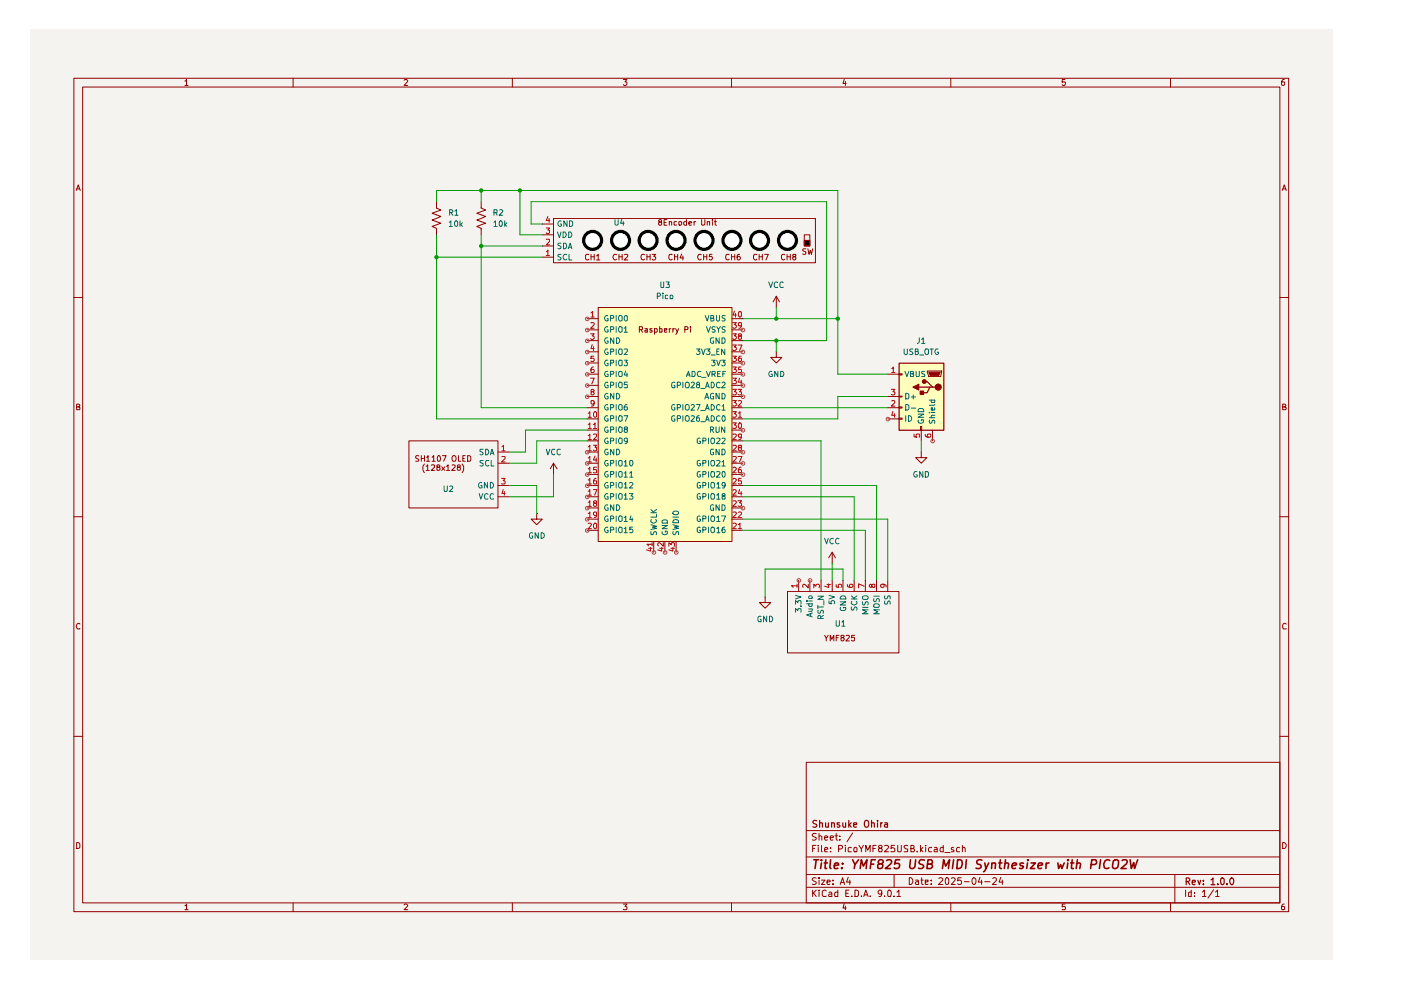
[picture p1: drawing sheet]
<svg xmlns="http://www.w3.org/2000/svg" width="297mm" height="210mm" viewBox="0 0 297 210" stroke-linecap="round" stroke-linejoin="round" font-family="sans-serif">
<path d="M6.3 6.4h276.2v197.1h-276.2z" fill="#f5f3ef"/>
<g fill="none" stroke="#910000" stroke-width=".21">
<path d="M15.7 16.6h257.5v176.7h-257.5zM17.5 18.5h253.9v172.9h-253.9zM39.2 17.2h.2l.1-.4v1.3M39.2 18.1h.7M62.1 16.6v1.9M85.7 17l.2-.2h.3l.2 .3-.7 1h.7M108.6 16.6v1.9M132.2 16.8h.7l-.4 .6 .4 .1v.4l-.2 .2h-.4l-.1-.2M155.1 16.6v1.9M179 16.8l-.3 .9h.7M179.2 17.3v.8M201.6 16.6v1.9"/>
<path d="M225.8 16.8h-.6v.6h.6l.1 .1-.1 .5-.4 .1-.2-.2M248.2 16.6v1.9M272.3 16.8h-.3a.93 .93 0 0 0-.2 1.2h.5l.1-.5-.1-.1h-.5l-.1 .1M16.2 40.4l.4-1.2 .4 1.2M16.3 40h.5M271.9 40.4l.4-1.2 .4 1.2M272 40h.6M15.7 63.1h1.8M271.4 63.1h1.8M16.3 86.3h.4l.2-.3-.1-.2-.5-.1v1.2h.5l.1-.5-.2-.1M271.9 86.3l.6-.1v-.4l-.6-.1v1.2h.6l.2-.4-.3-.2M15.7 109.6h1.8"/>
<path d="M271.4 109.6h1.8M16.9 132.3l-.1-.1a.66 .66 0 0 0-.6 .4 .66 .66 0 0 0 .2 .7h.5M272.7 132.3l-.4-.1-.4 .3v.6l.2 .2h.6M15.7 156.1h1.8M271.4 156.1h1.8M16.3 178.6h.3l.3 .4v.6l-.3 .3h-.3zM170.9 161.6h100.5v29.8h-100.5zM170.9 176.1h100.5M172.3 179.9h.4M173 179.2h-.7v1.4M173.1 176.8l-.6-.1-.3 .3 .1 .3 .7 .2 .1 .2a.51 .51 0 0 1-.4 .4 .51 .51 0 0 1-.5 0M173.5 179.2v.1"/>
<path d="M173.5 179.7v.9M173.7 177.3l.3-.1 .2 .2v.7M173.7 176.7v1.4M174.2 179.2v1.2l.1 .2M174.8 177.6l.7-.1-.1-.2-.4-.1-.2 .2 .1 .7h.5M176 177.6l.7-.1-.1-.2-.4-.1-.2 .2 .1 .7h.5M176.1 179.7v.2M177 177.2h.6M177.3 176.7v1.2l.3 .2M178.1 178v.1M178.1 177.3v.1M179.2 179.2v.1"/>
<path d="M179.2 179.7v.9M180.5 179.7h-.4l-.3 .1v.7l.7 .1M180.8 176.6l-1.2 1.9M181.1 179.7h.3l.3 .1-.1 .8h-.5zM182.1 179.2l.5 .8 .4-.8M185.1 179.9h.5M185.8 179.2h-.7v1.4M186.5 179.8l-.2-.2 .2-.4 .4 .1v.4a.56 .56 0 0 0-.5 .3 .56 .56 0 0 0 0 .6h.5l.1-.5-.2-.3M187.5 179.3l.6-.1 .3 .3-.1 .3-.8 .8h.9M189.7 179.2h-.7l-.1 .7 .2-.2 .5 .1 .1 .2v.5h-.8M190.3 179.2l.1 1.4 .6-.1 .1-1.3M192.4 179.3l-.5-.1-.2 .3 .2 .4 .5 .2v.4l-.7 .1"/>
<path d="M193.1 179.9l.6-.1v-.5l-.6-.1v1.4h.6l.2-.4-.4-.3M195.2 179.2v1.4M195.7 179.7l-.5 .6M196.3 179.2v.1M196.3 179.7v.9M197.5 179.7h-.4a.59 .59 0 0 0-.1 .9h.5M198.1 179.7h.4l.2 .2v.7h-.6l-.1-.3 .7-.3M200 179.2v1.4l-.6-.1a.6 .6 0 0 1 .2-.8h.4M202.2 179.7h-.4l-.1 .2 .1 .3 .5 .1-.1 .3h-.5M203.5 179.7h-.5a.59 .59 0 0 0-.1 .9h.6M204 179.8l.2-.1h.4v.9M204 179.2v1.4"/>
<path d="M271.9 178.6a.65 .65 0 0 1 .8 .7 .65 .65 0 0 1-.8 .6zM39.2 192h.2l.1-.3v1.2M39.2 192.9h.7M62.1 191.4v1.9M85.7 191.9l.2-.2h.3l.2 .2-.7 1h.7M108.6 191.4v1.9M132.2 191.7h.7l-.4 .5 .4 .2v.3l-.1 .2-.6-.1M155.1 191.4v1.9M170.9 188.1h100.5M170.9 185.4h100.5M170.9 181.7h100.5M172.3 188.7v1.4"/>
<path d="M172.5 189.3l.6 .8M173.1 186.2l-.6-.1-.3 .3 .3 .4 .6 .3a.51 .51 0 0 1-.4 .4 .51 .51 0 0 1-.5 0M173.1 188.7l-.8 .8M173.7 188.7v.2M173.7 186.1v.2M173.7 186.6v.9M173.7 189.1v1M174.2 186.6h.7l-.7 .9h.7M174.8 180.2l.7-.2-.1-.3h-.4l-.2 .2 .1 .7h.5M175.2 188.9l-.4-.2-.5 .4 .1 .8 .2 .2 .6-.1M175.3 187l.7-.1-.1-.3h-.5l-.1 .2 .1 .7h.5M175.8 189.2l.4-.1 .2 .3v.7h-.6l-.1-.4 .7-.2"/>
<path d="M176.1 180.5v.1M176.6 187.4v.1M176.6 186.6v.2M177.6 188.7v1.4h-.6v-.9h.6M177.8 180l.7-.1 .1-.2v-.4l-.8-.1v1.4M178.1 187.5l.5-1.4 .5 1.4M178.3 187.1h.6M179 191.6l-.3 .9h.7M179.2 192.1v.8M179.3 189.4h.5M179.8 186l-.3 1h.8M180 188.7h-.7v1.4h.7"/>
<path d="M180.2 186.6v.9M180.6 190v.1M181.3 188.7h.3l.4 .4v.6l-.2 .4h-.5zM182.6 190v.1M182.6 180v.6M183.1 190.1l.5-1.4 .5 1.4M183.2 189.7h.7M183.6 180.6v-1.4l.4 1.1 .5-1.1v1.4M184.5 190v.1M186.9 189.3v.2l-.5 .1-.2-.3v-.3l.2-.3 .5 .2v.8l-.2 .4h-.3M187.5 190v.1M188.2 189l.3-.3a.78 .78 0 0 1 .6 .6 .78 .78 0 0 1-.3 .8l-.5-.1z"/>
<path d="M189.6 190v.1M189.6 185.4v2.7M190.2 189.1l.4-.4v1.4M190.2 190.1h.7M192.8 186.1a.72 .72 0 0 1 .8 .7 .72 .72 0 0 1-.8 .7zM194.1 186.6h.5l.1 .9M194.5 180.5v.1M194.7 186.9h-.4l-.2 .3 .2 .3h.4M195.2 186.6h.5M195.2 180.1l.5 .5M195.4 186.1v1.2l.3 .2M196.2 187l.6-.1v-.3h-.6v.9h.6"/>
<path d="M197.4 187.4v.1M197.4 186.6v.2M199.1 186.3v-.1a.47 .47 0 0 1 .8 .3l-.9 1h.9M200.3 180.8h1.1M200.5 186.3l.2-.2a.8 .8 0 0 1 .5 .7 .8 .8 0 0 1-.5 .7l-.2-.1-.1-.5zM201.6 191.4v1.9M201.8 186.3l.1-.2h.4l.2 .4-.8 1h.8M203.8 186.1h-.7l-.1 .7 .3-.2 .4 .1 .2 .6a.52 .52 0 0 1-.9 .1M204.5 186.9h1M206.4 186.1a.75 .75 0 0 1 .6 .7 .75 .75 0 0 1-.6 .7 .92 .92 0 0 1 0-1.4zM207.8 186l-.4 1h.9M208.1 186.6v.9"/>
<path d="M208.8 186.9h1.1M210.5 186.3l.2-.2 .5 .1v.5l-.8 .8h.8M212.2 186l-.4 1h.9M212.5 186.6v.9M225.8 191.7h-.6v.6l.6-.1 .1 .2-.1 .5-.6-.1M248.2 191.4v1.9M249.1 185.4v6M251.4 188.7v1.4M252.6 188.7v1.4h-.5l-.1-.8 .2-.2 .4 .1M253.2 190v.1M253.2 189.2v.2M254.9 189.1l.5-.4v1.4"/>
<path d="M254.9 190.1h.8M257.3 188.6l-1.2 1.8M257.7 189.1l.4-.4v1.4M257.7 190.1h.8M272.3 191.7h-.3a.93 .93 0 0 0-.2 1.2h.5l.1-.5-.1-.2h-.5l-.1 .2"/>
</g>
<g fill="none" stroke="#910000" stroke-width=".25">
<path d="M173.2 174l-.6-.1-.3 .3 .3 .4 .5 .2 .1 .3-.3 .3-.6-.1M173.8 174.5h.5l.1 .9M173.8 173.9v1.5M175 174.5v.8l.4 .1 .2-.2M175.6 174.5v.9M176.3 174.5h.5l.1 .9M176.3 174.5v.9M178 174.5h-.5v.3l.6 .3-.3 .3-.3-.1M178.7 174.5l.1 .8 .3 .1 .2-.2M179.3 174.5v.9M180 173.9v1.5M180 174.8l.5 .6"/>
<path d="M180.5 174.5l-.5 .5M181 174.9l.7-.1-.1-.3h-.5l-.1 .1 .1 .7h.5M183.4 174l.5-.1a.89 .89 0 0 1 0 1.5h-.3a.97 .97 0 0 1-.2-1.4zM184.8 174.5h.5l.1 .9M184.8 173.9v1.5M186.1 173.9v.2M186.1 174.5v.9M186.7 174.5v.9M187.1 174.5h-.3l-.1 .2M187.6 174.5h.5l.1 .9M188.2 174.8h-.5l-.2 .2 .2 .4 .5-.1M251.5 186.9h.5l.3-.3v-.2l-.3-.3h-.5v1.5"/>
<path d="M251.8 186.9l.5 .7M252.8 187.1l.6-.1v-.4h-.5l-.1 .2 .1 .7h.5M254 186.6l.3 1 .3-1M255.1 187.4v.2M255.1 186.6v.2M256.8 186.6l.4-.5v1.5M256.8 187.6h.8M258.2 187.4v.2M258.9 186.3l.3-.2 .3 .3v.8l-.3 .4a.93 .93 0 0 1-.3-1.3zM260.1 187.4v.2M261.1 186.1a.75 .75 0 0 1 .5 .8 .75 .75 0 0 1-.5 .7l-.3-.4a.85 .85 0 0 1 .3-1.1z"/>
</g>
<g fill="none" stroke="#910000" stroke-width=".34">
<path d="M172.6 182.3h1M173.1 182.3l-.3 1.8M174.2 182.3v.2M174.2 183l-.2 1.1M174.8 183h.6M175.1 182.3l-.2 1.8h.4M176.1 182.3l-.2 1.6 .3 .2M176.9 183.6l.9-.2-.1-.4h-.7l-.1 .9 .1 .2h.6M178.5 184v.1M178.6 183v.2M180.8 182.3l.5 1 .7-1M181.3 183.3l-.2 .8"/>
<path d="M182.4 184.1l.2-1.8 .4 1.3 .8-1.3-.2 1.8M184.7 183.2h.6M185.6 182.3h-.9l-.2 1.8M186.5 183.1l-.3-.4a.56 .56 0 0 1 .5-.4 .56 .56 0 0 1 .6 .4 .63 .63 0 0 1-.8 .4l-.4 .4v.5a.6 .6 0 0 0 .8 .1 .6 .6 0 0 0 .1-.9l-.1-.1M188 182.5l.3-.2 .6 .1a.51 .51 0 0 1 0 .7l-1.2 1h1.1M190.8 182.3h-.9l-.2 .9 .3-.2 .6 .1 .2 .3-.1 .4a.72 .72 0 0 1-1 .3l-.1-.1M193 182.3l-.1 1.5 .1 .3a.65 .65 0 0 0 1-.3l.1-1.5M196 182.4l-.8-.1-.2 .2-.2 .4 .2 .2 .7 .3 .1 .4a.79 .79 0 0 1-1.1 .3M196.7 183.2h.6l.3-.2a.55 .55 0 0 0-.2-.7h-.6l-.3 1.8h.8l.4-.3a.46 .46 0 0 0-.4-.6M199.8 184.1l.3-1.8 .4 1.3 .8-1.3-.2 1.8M202.2 182.3l-.3 1.8M203 182.3l.8 .1a1.19 1.19 0 0 1-.5 1.7h-.4z"/>
<path d="M204.9 182.3l-.2 1.8M208.2 182.4a.73 .73 0 0 0-1.1 .3l.1 .4a.82 .82 0 0 1 .8 .5v.2a.79 .79 0 0 1-1.1 .3M208.8 183l.2 1.1M209.6 183l-.8 1.7-.3 .1M210.3 183.1l.4-.1h.4l-.1 1.1M210.3 183l-.1 1.1M211.8 183h.6M212.1 182.3l-.2 1.6 .4 .2M213.1 183.1l.3-.1h.4l-.1 1.1M213.2 182.3l-.3 1.8M214.6 183.6l.9-.2v-.4a.6 .6 0 0 0-.9 .2v.9h.7M217 183a.48 .48 0 0 0-.8 .3l.8 .5-.3 .3h-.5"/>
<path d="M217.8 183l-.1 1.1M217.9 182.3v.2M218.6 183h.9l-1.1 1.1h1M220.1 183.6l.9-.2v-.4a.6 .6 0 0 0-.9 .2v.9h.7M221.8 183l-.1 1.1M222.4 183h-.4l-.2 .3M224.3 183l.2 1.1 .4-.8 .2 .8 .5-1.1M226.4 183l-.2 1.1M226.5 182.3l-.2 .1h.3l-.1-.1-.1 .2M227 183h.7M227.3 182.3l-.1 1.8h.4M228.3 183.1l.3-.1h.4l-.1 1.1"/>
<path d="M228.4 182.3l-.2 1.8M231.4 183.3h.7l.3-.2v-.7l-.9-.1-.3 1.8M233.3 182.3l-.2 1.8M235.3 182.5l-.1-.1a1.02 1.02 0 0 0-1.1 .5 1.02 1.02 0 0 0 .2 1.2h.4l.4-.1M236.1 182.5a.7 .7 0 0 1 1.1 0 1.46 1.46 0 0 1-.6 1.6h-.5a1.63 1.63 0 0 1 0-1.6zM237.9 182.5l.4-.2 .5 .1a.51 .51 0 0 1 0 .7l-1.1 1h1.1M239.6 182.3l.3 1.8 .5-1.2 .1 1.2 .7-1.8"/>
</g>
<g fill="#ffb">
<path d="M190.6 77h9.5v14.2h-9.5z"/>
<path d="M126.8 65.2h28.4v49.6h-28.4z"/>
</g>
<g fill="#fff">
<circle cx="125.6" cy="51" r="1.91"/>
<circle cx="131.6" cy="51" r="1.91"/>
<circle cx="137.4" cy="51" r="1.91"/>
<circle cx="143.3" cy="51" r="1.91"/>
<circle cx="149.3" cy="51" r="1.91"/>
<circle cx="155.2" cy="51" r="1.91"/>
<circle cx="161" cy="51" r="1.91"/>
<circle cx="167" cy="51" r="1.91"/>
</g>
<path d="M170.5 51h1.2v1.2h-1.2z" fill="#000"/>
<path d="M164.6 74.6v1.2h1.2l-1.2 1.2-1.2-1.2h1.2M164.6 74.6h.1M196.6 78.7h3l-.1 1.1h-2.7z" fill="none" stroke="#910000" stroke-width=".21"/>
<path d="M190.6 77h9.5v14.2h-9.5z" fill="none" stroke="#910000" stroke-width=".25"/>
<path d="M196.9 78.9h2.4l-.2 .7h-1.9z" fill="#910000"/>
<path d="M196.9 78.9h2.4l-.2 .7h-1.9z" fill="none" stroke="#910000" stroke-width=".21"/>
<circle cx="198.9" cy="82" r=".64" fill="#910000"/>
<g fill="none" stroke="#910000" stroke-width=".25">
<path d="M194.8 82.1h2.3M196 80.9h.6l1.1 1.2h.6M197.7 82.1h-.6l-.5 1.2h-1.2"/>
<circle cx="198.9" cy="82.1" r=".64"/>
</g>
<circle cx="196" cy="80.9" r=".38" fill="#910000"/>
<circle cx="196" cy="80.9" r=".38" fill="none" stroke="#910000" stroke-width=".25"/>
<path d="M195.2 90.4h.2v.8h-.2z" fill="none" stroke="#910000" stroke-width=".21"/>
<path d="M195.1 82.9h.6v.7h-.6z" fill="#910000"/>
<path d="M195.1 82.9h.7v.7h-.7z" fill="none" stroke="#910000" stroke-width=".25"/>
<path d="M193.6 82.1l1.2-.6v1.2z" fill="#910000"/>
<path d="M193.6 82.1l1.2-.6v1.2z" fill="none" stroke="#910000" stroke-width=".25"/>
<g fill="none" stroke="#910000" stroke-width=".21">
<path d="M92.5 42.8v1.3l1 .4-1.9 .7 1.9 .7-1.9 .8 1.9 .6-1.9 .7 .9 .4v1.4M102 42.8v1.3l1 .4-1.9 .7 1.9 .7-1.9 .8 1.9 .6-1.9 .7 .9 .4v1.4M115 47.5h2.3M115 49.8h2.3M115 52.2h2.3M115 54.5h2.3M117.3 46.3h55.6v9.4h-55.6zM124.8 54l-.5-.1-.2 .3 .1 .7 .3 .2 .3-.2M125.3 53.9v1.2M125.3 54.4h.7M126 53.9v1.2M126.5 54.3l.3-.4v1.2"/>
<path d="M126.5 55.1h.7M130.7 54l-.5-.1a.67 .67 0 0 0-.2 .7 .67 .67 0 0 0 .5 .5l.2-.2M131.2 54.4h.7M131.2 53.9v1.2M131.9 53.9v1.2M132.4 54l.5-.1 .2 .4-.8 .8h.8M136.7 54l-.6-.1a.67 .67 0 0 0-.2 .7 .67 .67 0 0 0 .5 .5l.3-.2M137.2 54.4h.6M137.2 53.9v1.2M137.8 53.9v1.2M138.3 53.9h.7l-.4 .5h.3l.1 .5-.2 .2h-.4l-.1-.2M139.9 47.1l-.3-.3 .1-.1 .4-.1 .2 .2-.1 .2-.6 .3 .3 .5h.2l.2-.3-.2-.4"/>
<path d="M140.8 47.2h.4M141.4 46.6h-.6v1.2h.6M141.9 47.1l.4-.1 .1 .8M141.9 47v.8M142.5 54l-.5-.1-.2 .3 .1 .7 .3 .2 .3-.2M143 54.4h.7M143 53.9v1.2M143.4 47l-.5 .1v.6h.5M143.7 53.9v1.2M143.9 47.1l.5-.1v.7h-.5zM144.5 53.8l-.3 .9h.7M144.8 54.3v.8"/>
<path d="M145.5 47h-.4l-.2 .2 .1 .5h.5M145.5 46.6v1.2M146 47.3l.6-.1v-.2h-.5l-.1 .2v.4l.2 .2 .4-.1M147.2 47v.8M147.5 47h-.3v.2M148.7 54l-.5-.1a.67 .67 0 0 0-.3 .7 .67 .67 0 0 0 .5 .5l.3-.2M148.8 46.6v1.1l.1 .1h.3l.2-.3v-.9M149.2 54.4h.7M149.2 53.9v1.2M149.9 53.9v1.2M149.9 47.1l.6-.1v.8M149.9 47v.8"/>
<path d="M151 53.9h-.5l-.1 .5h.6v.5l-.2 .2-.4-.2M151 46.6v.1M151 47v.8M151.5 47h.4M151.6 46.6v1.1l.3 .1M154.6 54l-.5-.1a.67 .67 0 0 0-.3 .7 .67 .67 0 0 0 .5 .5l.3-.2M155.1 54.4h.7M155.1 53.9v1.2M155.8 53.9v1.2M156.8 53.9h-.3l-.2 .3v.7l.4 .2 .3-.2v-.3l-.3-.2h-.4v.2M160.4 54l-.5-.1-.1 .3 .1 .7 .2 .2 .3-.2M161 54.4h.6"/>
<path d="M161 53.9v1.2M161.6 53.9v1.2M162.1 53.9h.8l-.5 1.2M166.4 54l-.5-.1-.2 .3 .1 .7 .2 .2 .4-.2M166.9 54.4h.7M166.9 53.9v1.2M167.6 53.9v1.2M168.3 54.4l-.2-.2v-.3h.6v.5h-.6v.2v.3l.2 .2 .4-.2v-.5h-.2M170.5 49.8h1.2v2.4h-1.2zM170.5 51h1.2v1.2h-1.2zM170.9 52.7h-.6l-.1 .2 .1 .4 .6 .1v.4l-.2 .1-.5-.1M171.3 52.7l.2 1.2 .3-.8 .2 .8 .3-1.2"/>
<path d="M124.5 79.3h2.3M124.5 67.6h2.3M124.5 69.9h2.3M124.5 72.2h2.3M124.5 74.6h2.3M124.5 77h2.3M126.8 65.2h28.4v49.6h-28.4zM135.6 69.8h.5l.1-.5h-.6v1.1M135.9 69.8l.3 .6M136.7 69.7h.5v.7M137.2 69.9l-.5 .1v.4h.5M138.3 69.7h-.5v.1v.2l.5 .1v.3h-.5"/>
<path d="M138.8 70.4a.36 .36 0 0 0 .6-.2l-.1-.5h-.5v1.2M139.9 69.7l.5 .1v.6h-.5M139.9 69.3v1.1M140.9 70l.5-.1v-.2h-.5v.7h.5M141.9 69.7v.7M142.2 69.7l-.3 .1M142.7 69.7v.7M143 69.7h-.3v.1M143.3 69.7l.3 .7M143.8 69.7l-.4 1.1-.1 .1M145.2 69.8h.6v-.5h-.6v1.1M146.4 69.3h.1"/>
<path d="M146.4 69.7v.7M155.2 79.3h2.3M155.2 67.6h2.3M155.2 69.9h2.3M155.2 72.2h2.3M155.2 74.6h2.3M155.2 77h2.3M164.6 65.2h.1M164.6 62.8l-.7 1.2M164.6 62.8l.7 1.2M164.6 62.8v2.4M188.2 79.3h2.4"/>
<path d="M190.6 79.2h.7v.3h-.7zM86.7 93.5h18.9v14.2h-18.9zM88.8 96.7l-.5-.1-.2 .2v.3l.7 .4-.2 .3h-.5M89.3 96.6v1.2M89.3 97.2h.7M90 98.4l-.3 .5v.8l.3 .5M90 96.6v1.2M90.3 98.9l.4-.3v1.1M90.3 99.7h.7M90.4 96.9h.2l.2-.3v1.2M90.4 97.8h.7M91.4 98.6h.7v.5l-.7 .6h.7"/>
<path d="M91.6 96.9l.3-.3v1.2M91.6 97.8h.7M92.8 99.1l-.2-.1v-.4h.6v.4l-.6 .1v.6h.2h.2l.3-.2-.3-.4M93 96.6a.75 .75 0 0 1 .2 1.2h-.3l-.2-.4 .1-.6zM93.6 99l.7 .7M93.8 96.6h.8l-.5 1.2M94.3 99l-.7 .7M94.7 98.9l.3-.3v1.1M94.7 99.7h.6M95.8 98.6h.5l.2 .3-.7 .8h.7M95.9 96.8l.3-.2 .3 .1a.87 .87 0 0 1 0 1.1h-.5l-.2-.3zM97.2 96.6v1.2h.5"/>
<path d="M97.2 99.1l-.3-.3a.35 .35 0 0 1 .4-.3 .35 .35 0 0 1 .3 .3l-.2 .3a.36 .36 0 0 0-.5 .4 .36 .36 0 0 0 .6 .2 .36 .36 0 0 0 0-.6h-.1M98 98.4l.3 .5v.8l-.3 .5M98.1 97.2h.4M98.6 96.6h-.5v1.2h.5M99.1 96.6h.4l.3 .3v.6l-.1 .3h-.6zM105.6 98.2h2.3M105.6 95.8h2.3M117.3 98.2l-.6 1.2M117.3 98.2l.8 1.2M117.3 98.2v2.4M124.5 84.1h2.3M124.5 86.4h2.3"/>
<path d="M124.5 88.8h2.3M124.5 98.2h2.3M124.5 95.8h2.3M124.5 81.7h2.3M124.5 91.2h2.3M124.5 93.5h2.3M155.2 84.1h2.3M155.2 86.4h2.3M155.2 88.8h2.3M155.2 98.2h2.3M155.2 95.8h2.3M155.2 81.7h2.3"/>
<path d="M155.2 91.2h2.3M155.2 93.5h2.3M188.2 84.1h2.4M188.2 86.4h2.4M188.2 88.8h2.4M190.6 84h.7v.2h-.7zM190.6 86.3h.7v.2h-.7zM190.6 88.6h.7v.3h-.7zM195.3 95.8v1.2h1.2l-1.2 1.2-1.2-1.2h1.2M195.3 95.8h.1M195.3 91.2v2.3M197.7 91.2v2.3"/>
<path d="M105.6 105.3h2.3M105.6 103h2.3M113.8 108.9v1.2h1.2l-1.2 1.2-1.2-1.2h1.2M113.8 108.9h.1M117.3 100.6h.1M124.5 105.3h2.3M124.5 103h2.3M124.5 100.6h2.3M124.5 107.7h2.3M124.5 110.1h2.3M124.5 112.4h2.3M138.6 114.8v2.3"/>
<path d="M141 114.8v2.3M143.3 114.8v2.3M155.2 105.3h2.3M155.2 103h2.3M155.2 100.6h2.3M155.2 107.7h2.3M155.2 110.1h2.3M155.2 112.4h2.3M176.4 119.5h.1M176.4 117.1l-.7 1.2M176.4 117.1l.7 1.2M176.4 117.1v2.4"/>
<path d="M162.2 126.6v1.2h1.2l-1.2 1.1-1.2-1.1h1.2M162.2 126.6h.1M167 125.4h23.6v13h-23.6zM169.3 123v2.4M171.7 123v2.4M174.1 123v2.4M174.8 134.7l.4 .6 .4-.6M175.2 135.3v.6M176 135.9v-1.2l.4 .9 .4-.9v1.2M176.4 123v2.4M177.3 135.2h.4M177.9 134.7h-.6v1.2"/>
<path d="M178.5 135.2l-.2-.4 .5-.1 .2 .3-.3 .2-.4 .1v.4l.2 .2h.2l.3-.3v-.2l-.3-.2M178.7 123v2.4M179.4 134.8l.6-.1 .1 .3-.8 .9h.8M181.1 123v2.4M181.2 134.7h-.6l-.1 .5h.7v.5l-.2 .2h-.3l-.2-.2M183.5 123v2.4M185.8 123v2.4M188.2 123v2.4"/>
</g>
<g fill="none" stroke="#b90000" stroke-width=".21">
<path d="M115.8 48.3h.7l-.3 .5 .3 .1v.5l-.2 .1h-.3l-.2-.1M115.8 50.8h.7v.4l-.7 .7h.7M115.8 53.3h.2l.2-.3v1.2M115.8 54.2h.7M116.2 45.9l-.4 .8h.8M116.4 46.3v.9M125.2 70.8h.8l-.4 .4 .3 .1 .1 .4-.3 .3h-.3l-.2-.2M125.3 66.4l.3-.4v1.2M125.3 68.5l.5-.1 .2 .3-.8 .9h.8M125.3 67.2h.7M125.6 73.1l-.3 .8h.7M125.8 77.8l-.3 .1-.2 .2v.8l.5 .1 .2-.2v-.3l-.2-.2h-.4l-.1 .2"/>
<path d="M125.8 73.5v.8M125.9 75.5h-.6v.5l.5-.1 .2 .2v.4l-.2 .1-.5-.1M155.4 68.4h.7l-.4 .4 .3 .1 .1 .4-.2 .3h-.4l-.1-.2M155.4 70.8h.7l-.4 .4 .3 .1 .1 .4-.2 .3h-.4l-.1-.2M155.4 73.2h.7l-.4 .4 .3 .1 .1 .4-.2 .2h-.4l-.1-.1M155.4 75.5h.7l-.4 .4 .4 .2v.4l-.1 .1-.6-.1M155.4 77.8h.7l-.4 .5 .4 .2v.3l-.1 .2-.6-.1M155.7 66l-.3 .8h.7M156 66.5v.7M156.5 73.2h.8l-.5 1.1M156.6 66.1l.4-.1a.78 .78 0 0 1 0 1.2l-.4-.1zM156.8 71.3l-.3-.3 .1-.2h.5v.4l-.5 .1-.1 .2 .1 .4 .2 .1 .4-.3-.1-.4h-.1"/>
<path d="M157.1 75.5h-.3l-.3 .4 .1 .7h.5v-.7h-.5l-.1 .2M157.1 77.8h-.5l-.1 .6 .6-.1v.7l-.6-.1M157.2 68.9l-.1 .2h-.5l-.1-.2 .1-.5 .5 .1a.85 .85 0 0 1-.2 1.1h-.3M189.1 78.1l.3-.3v1.2M189.1 79h.6M106.4 96.9l.5-.1 .2 .3-.8 .9h.8M106.4 94.7l.4-.3v1.2M106.4 95.6h.7M124.7 87.6l.4-.3v1.2M124.7 90l.4-.3v1.1M124.7 92.4l.4-.4v1.2M124.7 94.7l.4-.3v1.2"/>
<path d="M124.7 97.1l.4-.3v1.2M124.7 99.4h.2l.2-.3v1.1M124.7 95.6h.7M124.7 88.5h.7M124.7 90.8h.7M124.7 93.2h.7M124.7 98h.7M125.2 80.2h.8l-.5 1.2M125.5 83.1l-.2-.1 .2-.5h.2l.3 .3-.2 .3h-.3l-.2 .1v.5h.2h.4l.1-.2-.3-.4M125.8 90l.4-.3v1.1M125.8 92.1h.7v.4l-.7 .7h.7M125.8 94.4h.7l-.3 .4 .3 .1v.5l-.2 .2h-.3l-.2-.2"/>
<path d="M125.8 90.8h.7M126 85.4l-.3 .3-.4-.2v-.5l.4-.1a.73 .73 0 0 1-.1 1.2h-.2M126 87.4l.2-.1 .3 .2v.7l-.3 .3a.7 .7 0 0 1-.2-1.1zM126.2 96.7l-.4 .8h.8M126.4 97.1v.9M126.5 99.1h-.6l-.1 .6 .6-.1 .1 .6h-.7M155.4 80.2h.7l-.4 .5 .4 .2v.3l-.1 .2-.6-.1M155.4 82.5h.7l-.4 .6 .4 .1-.1 .5h-.6M155.4 84.9h.7l-.4 .4 .4 .3-.1 .4h-.6M155.4 87.3h.7l-.4 .4 .4 .3-.1 .4h-.6M155.4 89.7h.7l-.4 .4 .4 .2-.1 .5h-.6M155.4 92.1l.6-.1 .1 .4-.7 .8h.7"/>
<path d="M155.4 94.5l.6-.1 .1 .3-.7 .9h.7M155.4 96.9l.6-.1 .1 .3-.7 .9h.7M155.4 99.2l.5-.1 .2 .3-.7 .8h.7M156.5 82.5h.7l-.4 .6h.3v.6h-.6M156.5 96.8h.8l-.5 1.2M156.5 85l.5-.1 .2 .4-.7 .8h.7M156.5 87.6l.4-.3v1.2M156.5 88.5h.7M156.6 89.7h.4a.78 .78 0 0 1 0 1.1h-.4zM156.8 80.2l-.3 .8h.8M156.8 94.9l-.3-.2 .1-.3h.5v.4l-.5 .1-.1 .2 .1 .4 .2 .1 .4-.3-.1-.4h-.1M157.1 99.1h-.2a.93 .93 0 0 0-.3 1.1h.5l.1-.5-.1-.1h-.5l-.1 .1"/>
<path d="M157.1 80.6v.8M157.2 92.5l-.1 .2h-.5l-.1-.2 .1-.5 .5 .1a.85 .85 0 0 1-.2 1.1h-.3M189 82.5h.7l-.4 .6h.4v.6h-.7M189.1 85l.4-.1 .2 .4-.7 .8h.7M189.3 87.2l-.2 .9h.7M189.7 87.7v.8M193.8 92v.6l.6 .1-.2-.2v-.3l.2-.2h.5v.7M196.2 92.1v.3a.73 .73 0 0 0 1.2 .1l-.1-.5h-.5l-.2 .5 .2 .2M106.3 101.4h.8l-.4 .5 .4 .2v.3l-.2 .2-.6-.1M106.7 103.8l-.3 .8h.7M106.9 104.2v.8M124.7 101.8h.2l.2-.4v1.2"/>
<path d="M124.7 104.1h.2l.2-.3v1.2M124.7 106.5l.4-.3v1.2M124.7 108.9l.4-.4v1.2M124.7 111l.4-.1 .3 .3-.7 .9h.7M124.7 100.2h.7M124.7 102.6h.7M124.7 105h.7M124.7 107.4h.7M124.7 109.7h.7M125.8 103.8h.8l-.5 1.2M126 111l.2-.1 .3 .3v.6l-.3 .3a.7 .7 0 0 1-.2-1.1zM126.1 106.7l-.3-.3 .3-.2 .4 .1v.3a.51 .51 0 0 0-.6 .7h.6v-.5l-.2-.1"/>
<path d="M126.4 101.4l-.4 .2-.2 .8 .2 .2 .5-.1-.1-.6h-.4l-.2 .2M126.5 109.1l-.2 .2h-.2l-.3-.2 .1-.5h.6v.9l-.5 .2M137.5 116.2h.8M137.9 116.1v.7l-.8-.2M138.3 115.4h-1.1l.3 .3M138.3 115.1v.6M139.9 116.2h.7M140.3 116.1v.7l-.9-.2M140.6 115.1v.7l-.8-.7-.4 .2 .2 .4M141.8 115.8v-.7l.5 .4v-.4h.7l-.1 .7M142.2 116.2h.8M142.7 116.1v.7l-.9-.2"/>
<path d="M155.4 101.6l.5-.2 .2 .4-.7 .8h.7M155.4 104l.5-.2 .2 .3-.7 .9h.7M155.4 106.3l.5-.1 .2 .3-.7 .9h.7M155.4 108.6l.5-.1 .2 .4-.7 .8h.7M155.4 111l.5-.1 .2 .4-.7 .8h.7M156.5 106.2h.7l-.4 .4 .3 .1v.6h-.6M156.5 108.6l.5-.1 .2 .4-.7 .8h.7M156.5 111.3l.4-.4v1.2M156.5 112.1h.7M156.8 103.8l-.3 .8h.8M157.1 101.4h-.5l-.1 .6 .6-.1v.7l-.6-.1M157.1 104.2v.8"/>
<path d="M169 124.2h-1.2l.3 .3M169 123.9v.6M171.4 123.9v.7l-.9-.7-.3 .2 .1 .4M172.6 124.6v-.7l.4 .4 .1-.3h.6v.6M175.3 124h.8M175.7 123.8v.7l-.9-.2M177.3 124v.5h.5v-.5h.6l.1 .4-.2 .1M179.7 124v.3l.2 .2h.9v-.5l-.5-.1a.35 .35 0 0 0-.2 .3 .35 .35 0 0 0 .2 .3M183.2 124.3l-1.2-.5v.8M184.8 124.1l.3-.2 .4 .1v.5h-.6l-.1-.5a.31 .31 0 0 0-.4 0 .31 .31 0 0 0 .1 .5h.2l.1-.2M187.2 123.9a.35 .35 0 0 1 .3 .3 .35 .35 0 0 1-.3 .3h-.4v-.5h.8l.3 .1v.4"/>
</g>
<g fill="none" stroke="#006665" stroke-width=".21">
<path d="M118.2 49.2l.4 1.2 .4-1.2M119 46.9a.54 .54 0 0 0-.7 .6 .54 .54 0 0 0 .7 .4v-.4h-.2M119 51.6h-.6l-.1 .1 .1 .4 .5 .1v.5h-.6M119 53.9h-.6l-.1 .2 .1 .3 .5 .2v.4h-.6M119.4 49.2h.4a.66 .66 0 0 1 .2 .7 .66 .66 0 0 1-.6 .5zM119.5 51.6h.4a.66 .66 0 0 1 .2 .7 .66 .66 0 0 1-.6 .4zM120.1 54l-.5-.1a.67 .67 0 0 0-.2 .7 .67 .67 0 0 0 .5 .5l.2-.2M120.2 46.8v1.2l-.7-1.2v1.2M120.5 52.7l.4-1.1 .3 1.1M120.6 49.2h.4a.66 .66 0 0 1 .2 .7 .66 .66 0 0 1-.6 .5zM120.6 52.4h.6M120.6 53.9v1.2h.6"/>
<path d="M120.7 46.8h.4l.3 .3v.7l-.3 .2h-.4zM128.9 67a.54 .54 0 0 0-.7 .5 .54 .54 0 0 0 .7 .5v-.4h-.2M128.9 69.3a.54 .54 0 0 0-.7 .6 .54 .54 0 0 0 .7 .5v-.5h-.2M128.9 71.6h-.5a.67 .67 0 0 0-.2 .7 .67 .67 0 0 0 .5 .5l.2-.2v-.3h-.2M128.9 74h-.5a.67 .67 0 0 0-.2 .7 .67 .67 0 0 0 .5 .5l.2-.2v-.3h-.2M128.9 76.4h-.5a.67 .67 0 0 0-.2 .6 .67 .67 0 0 0 .5 .6l.2-.2v-.4h-.2M128.9 78.7h-.5l-.1 .3-.1 .3 .2 .5h.5v-.5h-.2M129.5 67.5h.5v-.5l-.5-.1v1.2M129.5 69.8h.5v-.5h-.5v1.1M129.5 74.6l.5-.1v-.5h-.5v1.2M129.5 77l.5-.1v-.5h-.5v1.2M129.5 79.3l.5-.1v-.5h-.5v1.1"/>
<path d="M130.1 71.6v1.2l-.6-1.2v1.2M130.6 66.9v1.2M130.6 69.3v1.1M130.6 74v1.2M130.6 76.4v1.2M130.6 78.7v1.1M130.7 71.6h.4a.66 .66 0 0 1 .3 .8 .66 .66 0 0 1-.7 .4zM131.3 74h.4l.2 .2v.8l-.5 .2a.86 .86 0 0 1-.1-1.2zM131.3 76.4h.4l.2 .1v.9l-.5 .2a.86 .86 0 0 1-.1-1.2zM131.3 78.7h.4l.2 .2v.8l-.2 .1h-.4l-.2-.3zM131.4 66.9l.5 .2v.8l-.5 .2a.78 .78 0 0 1 0-1.2zM131.4 69.3l.5 .1v.9l-.5 .1a.78 .78 0 0 1 0-1.1z"/>
<path d="M132.3 69.6l.4-.3v1.1M132.3 74.1h.7v.4l-.7 .7h.7M132.3 76.4h.7l-.3 .4 .3 .1v.5l-.2 .2h-.3l-.2-.2M132.3 70.4h.7M132.5 67l.3-.1 .2 .2v.7l-.3 .3a.7 .7 0 0 1-.2-1.1zM132.7 78.7l-.4 .8h.8M132.9 79.1v.7M145.5 79.8l.5-1.1 .3 1.1M145.6 79.5h.6M146.7 78.7h.5l.1 .2 .1 .4-.2 .5h-.5zM147.7 74h.7l-.4 .4 .3 .1 .1 .4-.2 .3h-.4l-.1-.2M148.6 78.8l-.5-.1-.3 .5 .3 .6h.5"/>
<path d="M148.8 74l.3 1.2 .4-1.2M149.5 66.9l.4 1.2 .4-1.2M149.8 69.3l.4 1.1 .4-1.1M149.8 74h.7l-.4 .4 .4 .1v.6l-.6 .1-.1-.2M149.8 78.7l.4 1.1 .4-1.1M150.7 67.5h.4l.2-.2v-.3l-.2-.1h-.4v1.2l.6-.1 .1-.4-.3-.1M150.8 75.3h.8M150.9 76.4h.7l-.4 .4 .4 .1v.4l-.2 .3h-.4l-.1-.2M151 79.3l.6-.1v-.4l-.6-.1v1.1M151.3 71.6h-.5l-.2 .3v.6l.2 .2h.5v-.4h-.2M151.3 79.3l.3 .5M151.6 69.3h-.6v.4l.6 .4-.2 .3h-.4"/>
<path d="M151.9 66.9v.9a.35 .35 0 0 0 .3 .3 .35 .35 0 0 0 .4-.3v-.9M152 69.3l.3 .5 .4-.5M152 76.4l.3 1.2 .4-1.2M152 74.5h.3M152.1 79.2h.5M152.3 69.8v.6M152.5 71.6v1.2l-.7-1.2v1.2M152.5 74h-.5v1.2h.5M152.7 78.7h-.6v1.1h.6M153 76.4h.8l-.5 .4 .4 .1v.6l-.5 .1-.2-.2M153.1 71.6h.4a.66 .66 0 0 1 .2 .8 .66 .66 0 0 1-.6 .4zM153.2 79.2h.5"/>
<path d="M153.7 74v1.2l-.7-1.2v1.2M153.8 67l-.5-.1-.2 .2 .1 .3 .5 .2v.4h-.6M153.8 69.3h-.5l-.2 .2 .1 .3 .5 .1v.5h-.6M153.8 78.7h-.6v1.1M191.9 78.7l.4 1.1 .4-1.1M193 79.2h.5v-.5h-.5v1.1h.6l.1-.3-.2-.3M194.2 78.7l.1 1.1h.5l.1-1.1M196.1 78.7h-.6a.41 .41 0 0 0 0 .5 .41 .41 0 0 0 .5 .1v.5h-.6M102.4 97.6h-.5l-.1 .2 .1 .3 .5 .2v.3l-.1 .2-.5-.1M102.4 95.2l-.6 .1v.4l.6 .4-.2 .3h-.4M103 95.2h.4a.66 .66 0 0 1 .2 .8 .66 .66 0 0 1-.6 .4zM103.6 97.7l-.5-.1-.1 .3v.7l.3 .2 .3-.2"/>
<path d="M104 96.4l.3-1.2 .4 1.2M104.1 96.1h.5M104.1 97.6v1.2h.6M128.9 81.1l-.1-.1a.66 .66 0 0 0-.6 .5 .66 .66 0 0 0 .2 .7l.5-.1v-.4h-.2M128.9 83.5l-.1-.1a.66 .66 0 0 0-.6 .5 .66 .66 0 0 0 .2 .7l.5-.1v-.4h-.2M128.9 85.9h-.5l-.2 .4 .1 .4 .3 .3 .3-.1v-.5h-.2M128.9 88.2a.54 .54 0 0 0-.7 .6 .54 .54 0 0 0 .7 .4v-.4h-.2M128.9 90.6a.54 .54 0 0 0-.7 .6 .54 .54 0 0 0 .7 .4v-.4h-.2M128.9 93a.54 .54 0 0 0-.7 .5 .54 .54 0 0 0 .7 .5v-.4h-.2M128.9 95.2h-.5a.67 .67 0 0 0-.2 .7 .67 .67 0 0 0 .5 .5l.2-.1v-.4h-.2M128.9 97.6h-.5a.67 .67 0 0 0-.2 .7 .67 .67 0 0 0 .5 .5l.2-.2v-.3h-.2M128.9 100h-.5a.67 .67 0 0 0-.2 .7 .67 .67 0 0 0 .5 .5l.2-.2v-.3h-.2"/>
<path d="M129.5 81.7l.5-.1v-.5l-.5-.1v1.2M129.5 86.4h.5v-.5l-.5-.1v1.2M129.5 88.7h.5v-.5l-.5-.1v1.2M129.5 91.1h.5v-.5l-.5-.1v1.2M129.5 93.5h.5v-.5l-.5-.1v1.2M129.5 98.2l.5-.1v-.5h-.5v1.2M130.1 83.4v1.2l-.6-1.2v1.2M130.1 95.2v1.2l-.6-1.2v1.2M130.6 81v1.2M130.6 85.8v1.2M130.6 88.1v1.2M130.6 90.5v1.2"/>
<path d="M130.6 92.9v1.2M130.6 97.6v1.2M130.6 100v1.2M130.7 83.4a.66 .66 0 0 1 .7 .4 .66 .66 0 0 1-.3 .8h-.4zM130.7 95.2h.4a.66 .66 0 0 1 .3 .8 .66 .66 0 0 1-.7 .4zM131.3 97.6h.4l.2 .2v.8l-.5 .2a.86 .86 0 0 1-.1-1.2zM131.3 100h.4l.2 .2v.8l-.5 .2a.86 .86 0 0 1-.1-1.2zM131.4 81l.5 .2v.8l-.2 .2h-.4a.86 .86 0 0 1 .1-1.2zM131.4 85.8l.5 .1v.9l-.5 .2a.74 .74 0 0 1 0-1.2zM131.4 88.1l.5 .2v.9l-.5 .1a.78 .78 0 0 1 0-1.2zM131.4 90.5l.5 .2v.8l-.5 .2a.78 .78 0 0 1 0-1.2zM131.4 92.9l.5 .1v.9l-.5 .2a.78 .78 0 0 1 0-1.2z"/>
<path d="M132.3 88.1h.8l-.5 1.2M132.3 98l.4-.4v1.2M132.3 98.8h.7M132.6 91l-.3-.2 .3-.3 .4 .1v.3a.51 .51 0 0 0-.6 .7h.6v-.5l-.2-.1M132.9 85.8h-.2a.85 .85 0 0 0-.3 1.1h.6v-.5l-.5-.1-.2 .1M133 81h-.6l-.1 .6 .6-.1 .1 .6h-.7M133 93.4l-.2 .2h-.2l-.3-.2 .1-.4h.6v.8l-.5 .3M133.5 97.8l.2-.2a.6 .6 0 0 1 .6 .4 .6 .6 0 0 1-.3 .7l-.2 .1-.3-.2zM143.1 81.1l-.4-.1-.3 .4v.6l.2 .2h.5v-.5h-.2M143.1 85.9l-.4-.1-.2 .1-.1 .8a.45 .45 0 0 0 .7 .2v-.5h-.2M143.1 88.2a.45 .45 0 0 0-.7 .2v.7a.45 .45 0 0 0 .7 .1v-.4h-.2M143.6 81.7h.5l.2-.2v-.3l-.2-.2h-.5v1.2"/>
<path d="M143.6 86.4h.5l.2-.1v-.4l-.2-.1h-.5v1.2M143.6 88.7h.6l.1-.5-.7-.1v1.2M144.8 81v1.2M144.8 85.8v1.2M144.8 88.1v1.2M145.4 81.2l.2-.2 .4 .1a.87 .87 0 0 1 0 1.1h-.5l-.2-.3zM145.4 85.9l.2-.1 .4 .1 .1 .7-.1 .3-.4 .1-.2-.2zM145.5 88.2l.1-.1a.6 .6 0 0 1 .6 .6 .6 .6 0 0 1-.6 .6l-.3-.4zM146.6 81.2l.4-.2 .2 .4-.7 .8h.7M146.6 85.9l.4-.1 .2 .3-.7 .9h.7M146.6 88.2l.4-.1 .2 .4-.7 .8h.7M147.7 85.8h.7l-.5 1.2"/>
<path d="M147.9 81.5l-.2-.2 .2-.3h.3l.1 .3v.2h-.4l-.2 .3 .1 .4h.5v-.4l-.1-.3M148.3 88.1h-.3a.73 .73 0 0 0-.1 1.2l.4-.1v-.6h-.4l-.2 .2M148.4 93l-.2-.1-.4 .2v.7l.4 .3 .3-.1v-.4h-.2M148.4 97.6h-.4l-.2 .3v.6l.4 .3 .3-.2v-.3h-.2M148.4 100h-.4l-.2 .2v.6l.4 .4 .3-.2v-.3h-.2M148.6 82.4h.8M148.6 87h.8M148.6 89.4h.8M148.8 80h.9M149 93.5h.6v-.5l-.6-.1v1.2M149 98.2l.6-.1v-.5h-.6v1.2M149.4 84.6l.5-1.2 .4 1.2"/>
<path d="M149.6 82.2l.3-1.2 .5 1.2M149.6 87l.3-1.2 .5 1.2M149.6 89.3l.3-1.2 .5 1.2M149.6 84.2h.5M149.7 81.9h.6M149.7 86.6h.6M149.7 89h.6M150.2 92.9v1.2M150.2 97.6v1.2M150.2 100v1.2M150.6 91.1h.5l.2-.2-.1-.3-.6-.1v1.2M150.8 81a.66 .66 0 0 1 .6 .5 .66 .66 0 0 1-.2 .7h-.4z"/>
<path d="M150.8 85.8l.5 .1 .2 .5a.57 .57 0 0 1-.7 .6zM150.8 88.1a.6 .6 0 0 1 .7 .6 .6 .6 0 0 1-.7 .6zM150.9 97.6h.4l.2 .2v.8l-.5 .2a.86 .86 0 0 1-.1-1.2zM150.9 100h.4l.2 .2v.8l-.5 .2a.86 .86 0 0 1-.1-1.2zM150.9 91.1l.4 .6M151 92.9l.5 .1v.9l-.5 .2a.78 .78 0 0 1 0-1.2zM151.3 83.5l-.3-.1-.4 .3v.6l.2 .3h.5v-.5h-.2M151.3 95.2h-.5l-.2 .3v.6l.2 .3h.5v-.5h-.2M151.8 90.5v1.1l.2 .1h.2l.3-.3v-.9M152 93l.4-.1 .3 .3-.8 .9h.8M152 97.7l.5-.1 .2 .4-.8 .8h.8M152.5 83.4v1.2l-.7-1.2v1.2"/>
<path d="M152.5 95.2v1.2l-.7-1.2v1.2M152.7 81.2l-.3-.2a.67 .67 0 0 0-.5 .5 .67 .67 0 0 0 .2 .7l.6-.1M152.7 85.9l-.3-.1a.6 .6 0 0 0-.5 .6 .6 .6 0 0 0 .5 .6l.3-.1M152.7 88.2l-.3-.1a.6 .6 0 0 0-.5 .6 .6 .6 0 0 0 .5 .6l.3-.1M153.1 81.2l.4-.2 .3 .4-.8 .8h.8M153.1 83.4a.66 .66 0 0 1 .6 .4 .66 .66 0 0 1-.2 .8h-.4zM153.1 86.1l.3-.3v1.2M153.1 93l.4-.1 .3 .3-.8 .9h.8M153.1 95.2h.4a.66 .66 0 0 1 .2 .8 .66 .66 0 0 1-.6 .4zM153.1 98l.3-.4v1.2M153.1 98.8h.7M153.1 87h.7"/>
<path d="M153.2 88.2l.3-.1a.78 .78 0 0 1 0 1.2l-.3-.1zM153.7 90.5v1.2l-.7-1.2v1.2M192 83.4l.5 .1 .2 .2v.6l-.2 .3h-.5zM192 85.8l.5 .1 .2 .2v.6l-.3 .3h-.4zM192 88.1v1.2M192.6 88.1a.6 .6 0 0 1 .7 .6 .6 .6 0 0 1-.7 .6zM193.2 84.2h.9M193.2 86.5h.9M193.6 83.7v.9M194.6 87.8h1.2l-1.2 .7h1.2M194.7 89.1l-.1 .2a.61 .61 0 0 0 .7 .5 .61 .61 0 0 0 .5-.6l-.1-.2h-.4v.2M194.7 86.8l.2-.2h.7l.2 .4v.3h-1.2z"/>
<path d="M197 87.5h.1M197 88.6h1.2M197 84.8h1.2M197.1 89.1v.6h.4l.2-.5 .3-.1 .2 .2-.1 .4M197.4 84.8l.1 .5h.6v-.5M197.4 87.5h.8M198.1 86.4v.6h-.7v-.6h.3l.1 .6M198.2 88.1h-.8l.1 .5M198.2 85.8l-.2 .1h-1M101.6 104.6l.3 1.2 .5-1.2M102.1 102.4l-.1-.1a.66 .66 0 0 0-.6 .5 .66 .66 0 0 0 .3 .7l.5-.1v-.4h-.3M103.4 102.3v1.2l-.7-1.2v1.2"/>
<path d="M103.5 104.8l-.3-.2a.67 .67 0 0 0-.5 .6 .67 .67 0 0 0 .3 .6l.5-.1M104 102.3a.66 .66 0 0 1 .6 .4 .66 .66 0 0 1-.2 .8h-.4zM104.6 104.8l-.2-.2a.67 .67 0 0 0-.5 .6 .67 .67 0 0 0 .2 .6l.5-.1M128.9 102.4l-.1-.1a.66 .66 0 0 0-.6 .5 .66 .66 0 0 0 .2 .7l.5-.1v-.4h-.2M128.9 104.7l-.1-.1a.66 .66 0 0 0-.6 .5 .66 .66 0 0 0 .2 .7l.5-.1v-.4h-.2M128.9 107.1l-.1-.1a.66 .66 0 0 0-.6 .5 .66 .66 0 0 0 .2 .7l.5-.1v-.4h-.2M128.9 109.5a.54 .54 0 0 0-.7 .5 .54 .54 0 0 0 .7 .5v-.4h-.2M128.9 111.8a.54 .54 0 0 0-.7 .6 .54 .54 0 0 0 .7 .5v-.5h-.2M129.5 100.6l.5-.1v-.5h-.5v1.2M129.5 103l.5-.1v-.5l-.5-.1v1.2M129.5 105.3l.5-.1v-.5l-.5-.1v1.2M129.5 110h.5v-.5l-.5-.1v1.2"/>
<path d="M129.5 112.4h.5v-.6h-.5v1.1M130.1 107v1.2l-.6-1.2v1.2M130.6 102.3v1.2M130.6 104.6v1.2M130.6 109.4v1.2M130.6 111.8v1.1M130.7 107a.66 .66 0 0 1 .7 .5 .66 .66 0 0 1-.3 .7h-.4zM131.4 102.3l.5 .1v.9l-.2 .2h-.4a.86 .86 0 0 1 .1-1.2zM131.4 104.6l.5 .2v.9l-.2 .1h-.4a.86 .86 0 0 1 .1-1.2zM131.4 109.4l.5 .2v.8l-.5 .2a.78 .78 0 0 1 0-1.2zM131.4 111.8l.5 .1v.9l-.5 .1a.78 .78 0 0 1 0-1.1zM132.3 100.3l.4-.3v1.2"/>
<path d="M132.3 102.6h.2l.2-.3v1.2M132.3 105h.2l.2-.4v1.2M132.3 109.7l.4-.3v1.2M132.3 112.1l.4-.3v1.1M132.3 101.2h.7M132.3 103.5h.7M132.3 105.8h.7M132.3 110.6h.7M132.3 112.9h.7M133.4 104.6h.8l-.4 .6 .4 .1v.4l-.2 .1-.6-.1M133.5 100.3l.4-.3v1.2M133.5 102.4l.4-.1 .3 .3-.8 .9h.8"/>
<path d="M133.5 101.2h.7M133.8 109.4l-.3 .8h.7M134 109.8v.8M134.1 111.8h-.6v.6l.4-.2 .3 .2-.1 .5h-.6M138 112.7v.6h.5l.2-.5 .2-.1 .3 .2-.1 .5M138 111.3l1.2 .3-.9 .2 .9 .2-1.2 .3M138 108.7h1.2M138 108l.7 .7M138.1 110.2l-.1 .5a.67 .67 0 0 0 .7 .2 .67 .67 0 0 0 .5-.5l-.2-.2M139.2 109.1v.5h-1.2M139.2 108l-.7 .5M140.4 112.7v.4l.1 .2h.9l.1-.6-.4-.1v.3"/>
<path d="M140.4 111.4h1.1l-1.1 .7h1.1M140.4 110.4l.2-.2h.6l.3 .2v.5h-1.1zM142.7 111.3l1.1 .3-.8 .2 .8 .2-1.1 .3M142.7 108.6a.86 .86 0 0 1 1.1-.1v.5a.86 .86 0 0 1-1.1-.1zM142.7 109.6h1.1M142.7 112.7v.6h.5l.1-.5 .4-.1 .1 .1v.6M142.8 110.2h.9l.1 .2v.4h-1.1zM148.4 102.4l-.2-.1-.4 .3v.6l.2 .3 .5-.1v-.4h-.2M148.4 104.7l-.2-.1-.4 .4v.6l.2 .2 .5-.1v-.4h-.2M148.4 109.5l-.2-.1-.4 .2v.7l.4 .3 .3-.1v-.4h-.2M148.4 111.8h-.2l-.4 .2v.7l.4 .2h.3v-.5h-.2M149 100.6l.6-.1v-.5h-.6v1.2"/>
<path d="M149 103l.6-.1v-.5l-.6-.1v1.2M149 105.3l.6-.1v-.5l-.6-.1v1.2M149 110h.6v-.5l-.6-.1v1.2M149 112.4h.6v-.6h-.6v1.1M150.2 102.3v1.2M150.2 104.6v1.2M150.2 109.4v1.2M150.2 111.8v1.1M151 102.3l.5 .1v.9l-.2 .2h-.4a.86 .86 0 0 1 .1-1.2zM151 104.6l.5 .2v.9l-.2 .1h-.4a.86 .86 0 0 1 .1-1.2zM151 109.4l.5 .2v.8l-.5 .2a.78 .78 0 0 1 0-1.2zM151 111.8l.5 .1v.9l-.5 .1a.78 .78 0 0 1 0-1.1z"/>
<path d="M151.3 107.1l-.3-.1-.4 .4v.5l.2 .3h.5v-.5h-.2M152 100.1l.5-.1 .2 .3-.8 .9h.8M152 102.6l.3-.3v1.2M152 105l.3-.4v1.2M152 109.7l.3-.3v1.2M152 112.1l.3-.3v1.1M152 103.5h.7M152 105.8h.7M152 110.6h.7M152 112.9h.7M152.5 107v1.2l-.7-1.2v1.2M153 109.4h.8l-.5 1.2"/>
<path d="M153.1 107a.66 .66 0 0 1 .6 .5 .66 .66 0 0 1-.2 .7h-.4zM153.2 100.1v-.1a.59 .59 0 0 1 .6 .4 .59 .59 0 0 1-.1 .6l-.2 .2-.3-.2zM153.3 105.2h-.1a.31 .31 0 0 1 0-.5 .31 .31 0 0 1 .5 .1v.4h-.4l-.2 .2 .1 .4h.5l.1-.4-.3-.2M153.7 111.8h-.5l-.1 .9a.35 .35 0 0 0 .3 .3 .35 .35 0 0 0 .4-.3l-.1-.4-.2-.1-.4 .2M153.8 102.8a.35 .35 0 0 1-.4 .2 .35 .35 0 0 1-.3-.2l.1-.4h.5v.8l-.2 .3h-.3M168.7 129.8v-.8l.5 .5v-.4l.1-.1 .5 .1v.7M168.7 128.1v-.8l.5 .5v-.4l.1-.1 .5 .1v.7M168.7 126.2l1.1 .4-1.1 .4M169.8 128.5h.1M171 127.4h.2M171 128h1.2M171.4 129.1h.8"/>
<path d="M171.4 127.4h.8M171.5 128l-.1 .4 .3 .2 .4-.1v-.5M171.5 126.4h.6v.5h-.6zM171.9 130.1v.5M172.1 129.1l.1 .4-.2 .1h-.6M172.2 130l-1.2 .4 1.2 .4M173.4 126.4h1.2l-1.2 .7h1.2M173.4 128.4v.6M173.4 128.7h1.2M173.5 129.4v.6h.4l.2-.5 .2-.1 .3 .2-.1 .4M174 131.1v-.5l-.2-.1-.3 .1-.1 .5h1.2M174.6 130.5l-.6 .4"/>
<path d="M174.7 127.3v1M175.8 127.4v.5l.6 .1-.2-.2 .1-.4h.6v.6M175.8 126.2l1.2 .4-1.2 .4M178.1 127.6h1.2l-1.2 .7h1.2M178.2 128.8a.45 .45 0 0 0 .2 .7h.7a.45 .45 0 0 0 .1-.7h-.4v.1M178.3 126.4h.9l.1 .6h-1.2zM180.5 128.7v.6h.5l.2-.5 .2-.1 .3 .2-.1 .5M180.5 127h1.2M180.5 126.3l.7 .7M180.6 127.5l-.1 .5a.67 .67 0 0 0 .7 .3 .67 .67 0 0 0 .5-.5l-.2-.3M181.7 126.3l-.7 .5M182.9 127.6v.5l.1 .2 .4-.2 .2-.5h.3l.2 .2-.1 .5"/>
<path d="M182.9 126.5a.86 .86 0 0 1 1.2 .1l-.2 .5h-.9l-.1-.2zM182.9 128.8h1.2M184.1 129.3h-1.2l.8 .4-.8 .4h1.2M185.3 128.2a.86 .86 0 0 1 1.1 .1l-.1 .5h-.9l-.1-.2zM185.3 126.9v.5l.1 .2 .4-.2 .1-.5h.4l.1 .2v.5M185.3 126.4h1.1M186.4 129.3h-1.1l.8 .4-.8 .4h1.1M187.6 127.4l-.1 .5 .2 .2h.3l.4-.7 .3 .2v.5M187.6 126.3v.6h.4l.2-.5 .4-.1 .1 .1v.6"/>
</g>
<g fill="none" stroke="#000" stroke-width=".68">
<circle cx="125.6" cy="51" r="1.91"/>
<circle cx="131.6" cy="51" r="1.91"/>
<circle cx="137.4" cy="51" r="1.91"/>
<circle cx="143.3" cy="51" r="1.91"/>
<circle cx="149.3" cy="51" r="1.91"/>
<circle cx="155.2" cy="51" r="1.91"/>
<circle cx="161" cy="51" r="1.91"/>
<circle cx="167" cy="51" r="1.91"/>
</g>
<g fill="none" stroke="#090" stroke-width=".21">
<path d="M92.5 42.8v-2.4h85.1v38.9h10.6M92.5 49.8v39h32M92.5 54.5h22.5M102 49.8v36.6h22.5M102 40.4v2.4M102 52.2h13M110.2 40.4v9.4h4.8M115 47.5h-2.4v-4.7h62.7v29.4h-17.8M157.5 67.6h20.1M164.6 65.2v2.4M164.6 72.2v2.4M124.5 93.5h-10.7v4.7h-5.9"/>
<path d="M124.5 91.2h-13.1v4.6h-3.5M157.5 86.4h30.7M157.5 93.5h16.6v29.5M188.2 84.1h-10.6v4.7h-20.1M195.3 93.5v2.3M107.9 103h5.9v5.9M117.3 100.6v4.7h-9.4M157.5 103h28.3v20M157.5 105.3h23.6v17.7M157.5 112.4h26v10.6M157.5 110.1h30.7v12.9M176.4 119.5v3.5"/>
<path d="M178.7 123v-2.4h-16.5v6"/>
</g>
<g fill="#090">
<circle cx="164.6" cy="72.2" r=".47"/>
<circle cx="164.6" cy="67.6" r=".47"/>
<circle cx="177.6" cy="67.6" r=".47"/>
<circle cx="92.5" cy="54.5" r=".47"/>
<circle cx="102" cy="52.2" r=".47"/>
<circle cx="110.2" cy="40.4" r=".47"/>
<circle cx="102" cy="40.4" r=".47"/>
</g>
<g fill="none" stroke="#006665" stroke-width=".21">
<path d="M95.2 47.2l.4-.4v1.2M95.2 48h.7M95.3 45h.5l.2-.1-.1-.4-.6-.1v1.2M95.6 45l.4 .6M96.4 44.8l.4-.4v1.2M96.4 45.6h.7M96.5 46.9l.3-.1 .2 .3v.7l-.3 .2a.7 .7 0 0 1-.2-1.1zM97.5 46.8v1.2M97.7 47.6l.3 .4M98 47.2l-.5 .5M104.7 47.2l.4-.4v1.2M104.7 45h.6l.1-.5-.7-.1v1.2"/>
<path d="M104.7 48h.7M105.1 45l.3 .6M105.9 46.9l.4-.1a.78 .78 0 0 1 0 1.2l-.4-.1zM105.9 44.5l.4-.1 .3 .4-.8 .8h.8M107 46.8v1.2M107.1 47.6l.3 .4M107.4 47.2l-.4 .5M130.4 46.6v.9a.35 .35 0 0 0 .3 .3 .35 .35 0 0 0 .4-.3v-.9M131.8 46.5l-.2 .8h.7M132.2 47v.8M140.1 59.8l.1 1.2 .5-.1v-1.1M141.2 59.8h.7l-.3 .5 .3 .1v.5h-.7"/>
<path d="M163 59.8l.4 1.2 .4-1.2M164.8 59.9l-.3-.1-.3 .3v.6l.1 .3 .5-.1M166 59.9l-.3-.1-.3 .3v.6l.1 .3 .5-.1M139.4 62.8l.6-.1v-.5l-.6-.1v1.2M140.5 62.1v.2M140.5 62.6v.7M141.6 62.7h-.5v.5l.5 .1M142.1 62.7h.5v.6l-.5-.1zM163.7 78.7h-.5l-.1 .3-.1 .3 .2 .5h.5v-.5h-.2M164.9 78.7v1.1l-.6-1.1v1.1M165.5 78.7h.4l.2 .3 .1 .3-.3 .5h-.4zM191.7 74v.9l.2 .3 .5-.2v-1"/>
<path d="M193.5 74h-.5l-.1 .2 .1 .3 .5 .2v.4h-.6M194.1 74.5h.5v-.4l-.5-.1v1.2l.5-.1 .1-.3-.2-.3M194.9 71.6v.9l-.4 .3M195 75.3h.8M195.4 72l.3-.4v1.2M195.4 72.8h.7M196.3 74h.4l.1 .2v.8l-.5 .2a.86 .86 0 0 1 0-1.2zM197.2 74h.7M197.5 74v1.2M198.9 74h-.4a.67 .67 0 0 0-.3 .7 .67 .67 0 0 0 .5 .5l.3-.2v-.3h-.3M115.8 95.2l.4 1.2 .4-1.2M117.6 95.3l-.4-.1a.67 .67 0 0 0-.3 .7 .67 .67 0 0 0 .5 .5l.2-.1"/>
<path d="M118.8 95.3l-.5-.1-.2 .3 .1 .8 .2 .1 .4-.1M194.4 100h-.4a.67 .67 0 0 0-.3 .7 .67 .67 0 0 0 .5 .5l.3-.2v-.3h-.3M195.7 100v1.2l-.7-1.2v1.2M196.2 100h.5l.1 .2v.6l-.3 .4h-.3zM94.1 103v1l.3 .2 .4-.2v-1M95.3 103.1l.5-.1 .2 .4-.8 .8h.8M112.9 113a.45 .45 0 0 0-.6 .2v.7a.45 .45 0 0 0 .6 .1v-.4h-.1M114.1 112.9v1.2l-.6-1.2v1.2M114.7 112.9l.6 .2 .1 .4-.1 .5-.3 .1h-.3zM174.8 114.1l.5 1.2 .3-1.2M176.7 114.2a.55 .55 0 0 0-.8 .5 .55 .55 0 0 0 .8 .5M177.9 114.2a.55 .55 0 0 0-.8 .5 .55 .55 0 0 0 .8 .5"/>
<path d="M161.4 130.7l-.4-.1-.3 .4v.6l.2 .2h.5v-.5h-.2M162.6 130.6v1.2l-.7-1.2v1.2M163.2 130.6a.66 .66 0 0 1 .6 .5 .66 .66 0 0 1-.2 .7h-.4zM177.3 131.6l.1 1.2h.4l.2-.2v-1M178.5 131.9l.3-.3v1.2M178.5 132.8h.7"/>
</g>
<g fill="none" stroke="#b54549" stroke-width=".21">
<circle cx="124.5" cy="77" r=".38"/>
<circle cx="124.5" cy="72.3" r=".38"/>
<circle cx="124.5" cy="67.6" r=".38"/>
<circle cx="124.5" cy="74.6" r=".38"/>
<circle cx="124.5" cy="79.4" r=".38"/>
<circle cx="124.5" cy="70" r=".38"/>
<circle cx="157.5" cy="74.6" r=".38"/>
<circle cx="157.5" cy="79.4" r=".38"/>
<circle cx="157.5" cy="70" r=".38"/>
<circle cx="157.5" cy="77" r=".38"/>
<circle cx="124.5" cy="98.3" r=".38"/>
<circle cx="124.5" cy="95.9" r=".38"/>
<circle cx="124.5" cy="81.7" r=".38"/>
<circle cx="124.5" cy="84.1" r=".38"/>
<circle cx="157.5" cy="98.3" r=".38"/>
<circle cx="157.5" cy="95.9" r=".38"/>
<circle cx="157.5" cy="81.7" r=".38"/>
<circle cx="157.5" cy="91.2" r=".38"/>
<circle cx="157.5" cy="84.1" r=".38"/>
<circle cx="188.3" cy="88.9" r=".38"/>
<circle cx="197.7" cy="93.5" r=".38"/>
<circle cx="124.5" cy="110.1" r=".38"/>
<circle cx="124.5" cy="100.6" r=".38"/>
<circle cx="124.5" cy="112.5" r=".38"/>
<circle cx="124.5" cy="103" r=".38"/>
<circle cx="124.5" cy="107.7" r=".38"/>
<circle cx="124.5" cy="105.4" r=".38"/>
<circle cx="138.6" cy="117.1" r=".38"/>
<circle cx="141" cy="117.1" r=".38"/>
<circle cx="143.4" cy="117.1" r=".38"/>
<circle cx="157.5" cy="100.6" r=".38"/>
<circle cx="157.5" cy="107.7" r=".38"/>
<circle cx="169.4" cy="123.1" r=".38"/>
<circle cx="171.7" cy="123.1" r=".38"/>
</g>
</svg>
